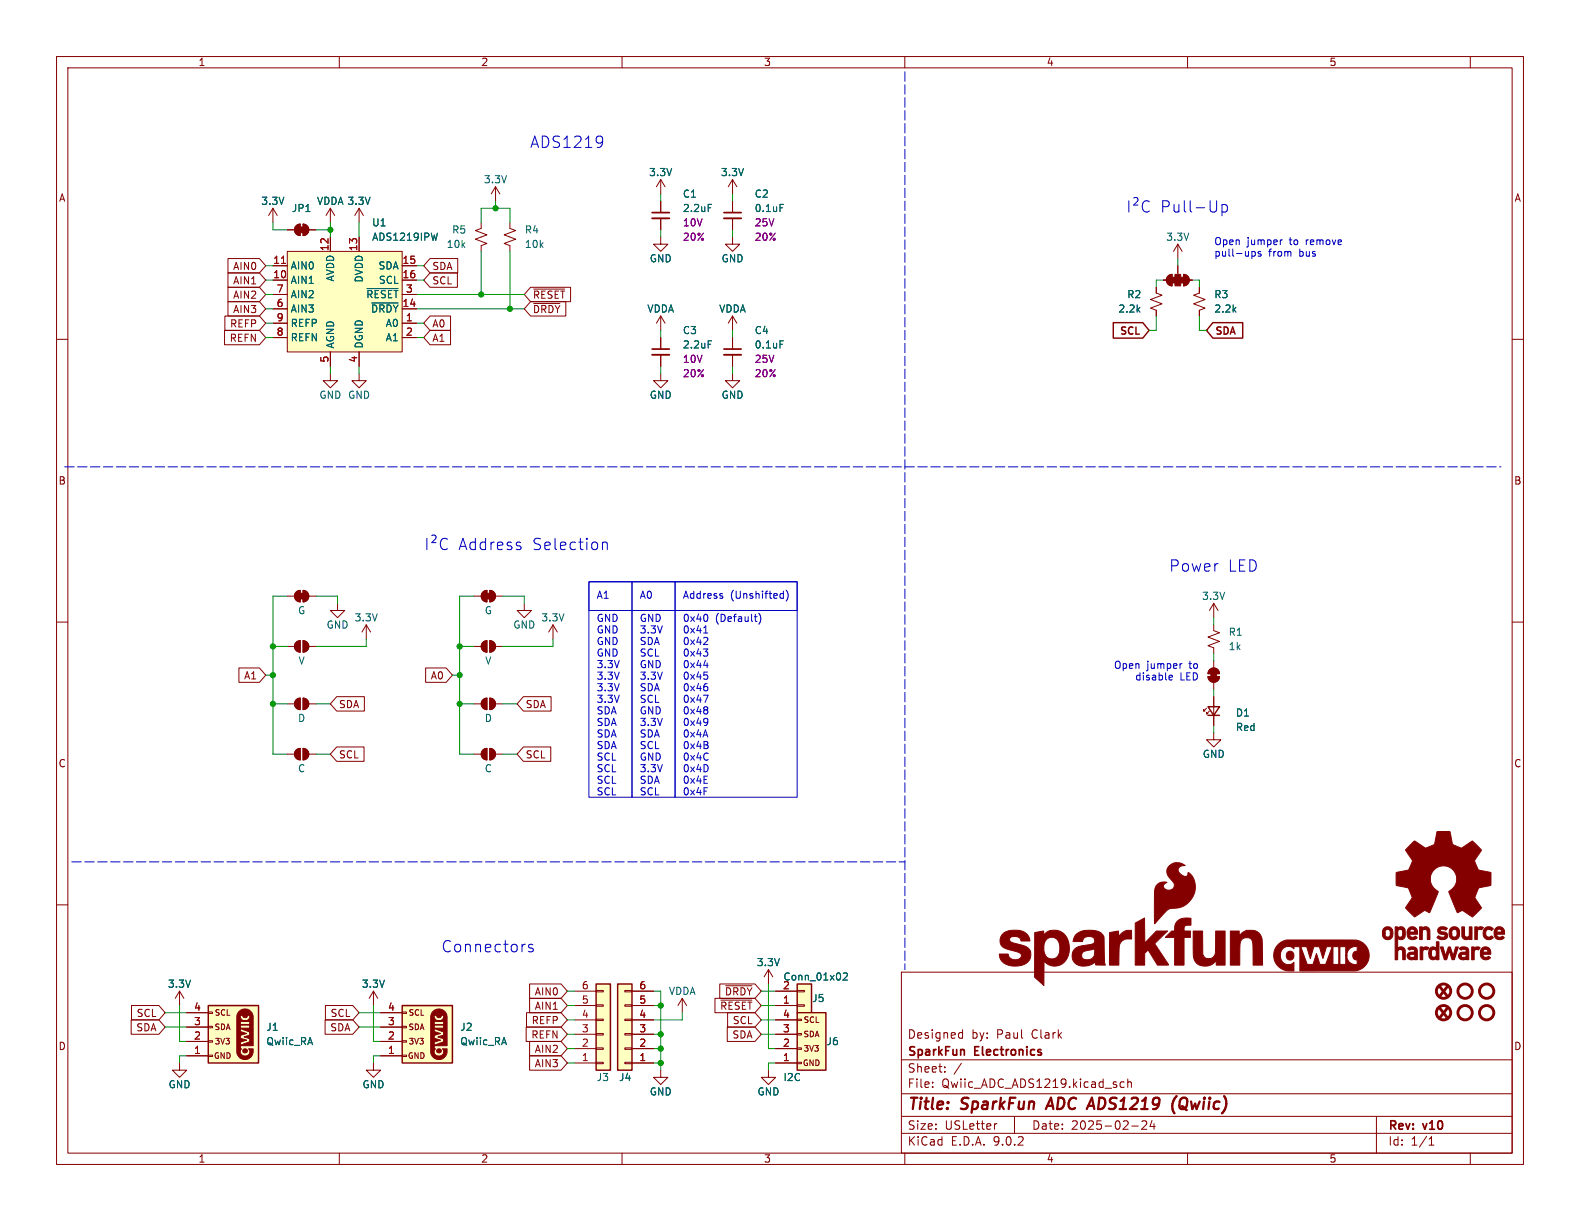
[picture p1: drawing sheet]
<svg xmlns="http://www.w3.org/2000/svg" width="279mm" height="216mm" viewBox="0 0 279 216" stroke-linecap="round" stroke-linejoin="round" font-family="sans-serif">
<defs><g id="words">
<g font-size="3.5" fill="#840000">
<text x="253.8" y="177">x</text>
<text x="253.8" y="180.8">x</text>
</g>
<g font-size="2.8" fill="#0000c2">
<text x="93.7" y="26.4">ADS1219</text>
<text x="205.2" y="37.8">Pull-Up</text>
<text x="81" y="97.5">Address</text>
<text x="94.1" y="97.5">Selection</text>
<text x="206.7" y="101.3">Power</text>
<text x="217.1" y="101.3">LED</text>
<text x="78" y="168.6">Connectors</text>
</g>
<g font-size="2.8" fill="#840000">
<text x="160.4" y="196.8">Title:</text>
<text x="170.1" y="196.8">SparkFun</text>
<text x="186.1" y="196.8">ADC ADS1219</text>
<text x="209.7" y="196.8">(Qwiic)</text>
</g>
<g font-size="2.1" fill="#840000">
<text x="160.4" y="183.9">Designed</text>
<text x="171.8" y="183.9">by:</text>
<text x="176.3" y="183.9">Paul</text>
<text x="182.6" y="183.9">Clark</text>
<text x="160.4" y="189.9">Sheet:</text>
<text x="160.4" y="187.1">SparkFun</text>
<text x="172.4" y="187.1">Electronics</text>
<text x="160.4" y="192.6">File:</text>
<text x="166.5" y="192.6">Qwiic_ADC_ADS1219.kicad_sch</text>
<text x="160.4" y="202.8">KiCad</text>
<text x="160.4" y="200">Size:</text>
<text x="167.1" y="200">USLetter</text>
<text x="168.1" y="202.8">E.D.A.</text>
<text x="175.7" y="202.8">9.0.2</text>
<text x="182.4" y="200">Date:</text>
<text x="189.4" y="200">2025-02-24</text>
<text x="245.4" y="200.2">Rev:</text>
<text x="245.4" y="202.8">Id:</text>
<text x="249.5" y="202.8">1/1</text>
<text x="251.8" y="200.2">v10</text>
</g>
<g font-size="1.8" fill="#840000">
<text x="35" y="11.9">1</text>
<text x="85" y="11.9">2</text>
<text x="135" y="11.9">3</text>
<text x="185" y="11.9">4</text>
<text x="235" y="11.9">5</text>
<text x="10.3" y="35.9">A</text>
<text x="267.7" y="35.9">A</text>
<text x="41.1" y="47.9">AIN0</text>
<text x="76.4" y="47.9">SDA</text>
<text x="41.1" y="50.5">AIN1</text>
<text x="41.1" y="53">AIN2</text>
<text x="76.4" y="50.5">SCL</text>
<text x="94.1" y="53">~{RESET}</text>
<text x="40.6" y="58.1">REFP</text>
<text x="41.1" y="55.6">AIN3</text>
<text x="76.4" y="58.1">A0</text>
<text x="94.1" y="55.6">~{DRDY}</text>
<text x="197.8" y="59.5">SCL</text>
<text x="214.8" y="59.5">SDA</text>
<text x="40.5" y="60.6">REFN</text>
<text x="76.4" y="60.6">A1</text>
<text x="10.3" y="85.9">B</text>
<text x="267.7" y="85.9">B</text>
<text x="43.1" y="120.3">A1</text>
<text x="59.8" y="125.4">SDA</text>
<text x="76.1" y="120.3">A0</text>
<text x="92.9" y="125.4">SDA</text>
<text x="10.3" y="135.9">C</text>
<text x="59.8" y="134.3">SCL</text>
<text x="92.9" y="134.3">SCL</text>
<text x="267.7" y="135.9">C</text>
<text x="94.5" y="176.2">AIN0</text>
<text x="94.5" y="178.8">AIN1</text>
<text x="127.2" y="178.8">~{RESET}</text>
<text x="128.1" y="176.2">~{DRDY}</text>
<text x="10.3" y="185.9">D</text>
<text x="24" y="182.6">SDA</text>
<text x="24.1" y="180">SCL</text>
<text x="58.3" y="182.6">SDA</text>
<text x="58.4" y="180">SCL</text>
<text x="93.9" y="183.8">REFN</text>
<text x="93.9" y="181.3">REFP</text>
<text x="129.4" y="183.8">SDA</text>
<text x="129.5" y="181.3">SCL</text>
<text x="267.7" y="185.9">D</text>
<text x="94.5" y="188.9">AIN3</text>
<text x="94.5" y="186.4">AIN2</text>
<text x="35" y="205.8">1</text>
<text x="85" y="205.8">2</text>
<text x="135" y="205.8">3</text>
<text x="185" y="205.8">4</text>
<text x="235" y="205.8">5</text>
</g>
<g font-size="1.8" fill="#006464">
<text x="85.5" y="32.6">3.3V</text>
<text x="114.7" y="31.3">3.3V</text>
<text x="120.7" y="35.2">C1</text>
<text x="127.4" y="31.3">3.3V</text>
<text x="133.4" y="35.2">C2</text>
<text x="46.1" y="36.4">3.3V</text>
<text x="51.5" y="37.7">JP1</text>
<text x="56" y="36.4">VDDA 3.3V</text>
<text x="65.7" y="40.2">U1</text>
<text x="79.9" y="41.5">R5</text>
<text x="92.7" y="41.5">R4</text>
<text x="120.7" y="37.7">2.2uF</text>
<text x="133.4" y="37.7">0.1uF</text>
<text x="51.3" y="47.9">AIN0</text>
<text x="65.7" y="42.8">ADS1219IPW</text>
<text x="66.8" y="47.9">SDA</text>
<text x="78.9" y="44">10k</text>
<text x="92.7" y="44">10k</text>
<text x="114.8" y="46.6">GND</text>
<text x="127.5" y="46.6">GND</text>
<text x="206.1" y="42.8">3.3V</text>
<text x="51.3" y="50.4">AIN1</text>
<text x="51.3" y="52.9">AIN2</text>
<text x="59.3" y="49.9" transform="rotate(-90 59.3 49.9)">AVDD</text>
<text x="64.4" y="50.1" transform="rotate(-90 64.4 50.1)">DVDD</text>
<text x="64.7" y="52.9">~{RESET}</text>
<text x="66.9" y="50.4">SCL</text>
<text x="199.2" y="52.9">R2</text>
<text x="214.6" y="52.9">R3</text>
<text x="51.3" y="55.5">AIN3</text>
<text x="51.3" y="58">REFP</text>
<text x="65.5" y="55.5">~{DRDY}</text>
<text x="68.1" y="58">A0</text>
<text x="114.4" y="55.5">VDDA</text>
<text x="120.7" y="59.3">C3</text>
<text x="127.1" y="55.5">VDDA</text>
<text x="133.4" y="59.3">C4</text>
<text x="197.7" y="55.5">2.2k</text>
<text x="214.6" y="55.5">2.2k</text>
<text x="51.3" y="60.6">REFN</text>
<text x="59.3" y="61.7" transform="rotate(-90 59.3 61.7)">AGND</text>
<text x="64.4" y="61.7" transform="rotate(-90 64.4 61.7)">DGND</text>
<text x="68.1" y="60.6">A1</text>
<text x="120.7" y="61.8">2.2uF</text>
<text x="133.4" y="61.8">0.1uF</text>
<text x="56.4" y="70.7">GND GND</text>
<text x="114.8" y="70.7">GND</text>
<text x="127.5" y="70.7">GND</text>
<text x="212.5" y="106.3">3.3V</text>
<text x="52.6" y="108.8">G</text>
<text x="57.7" y="111.4">GND</text>
<text x="62.6" y="110.1">3.3V</text>
<text x="85.6" y="108.8">G</text>
<text x="90.7" y="111.4">GND</text>
<text x="95.6" y="110.1">3.3V</text>
<text x="217.2" y="112.6">R1</text>
<text x="52.7" y="117.7">V</text>
<text x="85.7" y="117.7">V</text>
<text x="217.2" y="115.2">1k</text>
<text x="52.6" y="127.9">D</text>
<text x="85.6" y="127.9">D</text>
<text x="218.4" y="126.9">D1</text>
<text x="218.4" y="129.5">Red</text>
<text x="52.6" y="136.8">C</text>
<text x="85.6" y="136.8">C</text>
<text x="212.6" y="134.2">GND</text>
<text x="133.7" y="171">3.3V</text>
<text x="138.4" y="173.6">Conn_01x02</text>
<text x="29.6" y="174.9">3.3V</text>
<text x="63.9" y="174.9">3.3V</text>
<text x="118.2" y="176.1">VDDA</text>
<text x="143.5" y="177.4">J5</text>
<text x="47" y="182.5">J1</text>
<text x="47" y="185">Qwiic_RA</text>
<text x="81.3" y="182.5">J2</text>
<text x="81.3" y="185">Qwiic_RA</text>
<text x="146.1" y="185">J6</text>
<text x="105.4" y="191.4">J3</text>
<text x="109.4" y="191.4">J4</text>
<text x="138.4" y="191.4">I2C</text>
<text x="29.7" y="192.6">GND</text>
<text x="64" y="192.6">GND</text>
<text x="114.8" y="193.9">GND</text>
<text x="133.9" y="193.9">GND</text>
</g>
<g font-size="1.8" fill="#840084">
<text x="120.7" y="40.2">10V</text>
<text x="133.4" y="40.2">25V</text>
<text x="120.7" y="42.8">20%</text>
<text x="133.4" y="42.8">20%</text>
<text x="120.7" y="64.4">10V</text>
<text x="133.4" y="64.4">25V</text>
<text x="120.7" y="66.9">20%</text>
<text x="133.4" y="66.9">20%</text>
</g>
<g font-size="1.8" fill="#a90000">
<text x="48.2" y="46.7">11</text>
<text x="58.2" y="44.5" transform="rotate(-90 58.2 44.5)">12</text>
<text x="63.2" y="44.5" transform="rotate(-90 63.2 44.5)">13</text>
<text x="71.1" y="46.7">15</text>
<text x="48.2" y="49.3">10</text>
<text x="48.8" y="51.8">7</text>
<text x="71.1" y="49.3">16</text>
<text x="71.7" y="51.8">3</text>
<text x="48.8" y="54.4">6</text>
<text x="48.8" y="56.9">9</text>
<text x="48.8" y="59.4">8</text>
<text x="71.1" y="54.4">14</text>
<text x="71.7" y="56.9">1</text>
<text x="71.7" y="59.4">2</text>
<text x="58.2" y="64.2" transform="rotate(-90 58.2 64.2)">5</text>
<text x="63.2" y="64.2" transform="rotate(-90 63.2 64.2)">4</text>
<text x="34.2" y="178.8">4</text>
<text x="68.5" y="178.8">4</text>
<text x="102.8" y="177.5">5</text>
<text x="102.8" y="175">6</text>
<text x="113" y="177.5">5</text>
<text x="113" y="175">6</text>
<text x="138.4" y="177.5">1</text>
<text x="138.4" y="175">2</text>
<text x="34.2" y="181.4">3</text>
<text x="34.2" y="183.9">2</text>
<text x="68.5" y="181.4">3</text>
<text x="68.5" y="183.9">2</text>
<text x="102.8" y="185.2">2</text>
<text x="102.8" y="182.6">3</text>
<text x="102.8" y="180.1">4</text>
<text x="113" y="185.2">2</text>
<text x="113" y="182.6">3</text>
<text x="113" y="180.1">4</text>
<text x="138.4" y="180.1">4</text>
<text x="138.4" y="182.6">3</text>
<text x="138.4" y="185.2">2</text>
<text x="34.2" y="186.4">1</text>
<text x="68.5" y="186.4">1</text>
<text x="102.8" y="187.7">1</text>
<text x="113" y="187.7">1</text>
<text x="138.4" y="187.7">1</text>
</g>
<g font-size="1.8" fill="#0000c2">
<text x="214.6" y="43.4">Open</text>
<text x="214.6" y="45.5">pull-ups</text>
<text x="220.5" y="43.4">jumper</text>
<text x="224.3" y="45.5">from</text>
<text x="228.2" y="43.4">to</text>
<text x="229.9" y="45.5">bus</text>
<text x="231.2" y="43.4">remove</text>
<text x="105.4" y="106">A1</text>
<text x="113" y="106">A0</text>
<text x="120.6" y="106">Address</text>
<text x="129.1" y="106">(Unshifted)</text>
<text x="105.4" y="110.1">GND</text>
<text x="105.4" y="112.1">GND</text>
<text x="113" y="110.1">GND</text>
<text x="113" y="112.1">3.3V</text>
<text x="120.6" y="110.1">0x40</text>
<text x="120.6" y="112.1">0x41</text>
<text x="126.5" y="110.1">(Default)</text>
<text x="105.4" y="114.1">GND</text>
<text x="105.4" y="116.2">GND</text>
<text x="105.4" y="118.2">3.3V</text>
<text x="113" y="114.1">SDA</text>
<text x="113" y="116.2">SCL</text>
<text x="113" y="118.2">GND</text>
<text x="120.6" y="114.1">0x42</text>
<text x="120.6" y="116.2">0x43</text>
<text x="120.6" y="118.2">0x44</text>
<text x="196.9" y="118.4">Open</text>
<text x="202.8" y="118.4">jumper</text>
<text x="210.4" y="118.4">to</text>
<text x="105.4" y="120.3">3.3V</text>
<text x="105.4" y="122.3">3.3V</text>
<text x="105.4" y="124.4">3.3V</text>
<text x="113" y="120.3">3.3V</text>
<text x="113" y="122.3">SDA</text>
<text x="113" y="124.4">SCL</text>
<text x="120.6" y="120.3">0x45</text>
<text x="120.6" y="122.3">0x46</text>
<text x="120.6" y="124.4">0x47</text>
<text x="200.6" y="120.4">disable</text>
<text x="208.6" y="120.4">LED</text>
<text x="105.4" y="126.4">SDA</text>
<text x="105.4" y="128.5">SDA</text>
<text x="105.4" y="130.5">SDA</text>
<text x="113" y="126.4">GND</text>
<text x="113" y="128.5">3.3V</text>
<text x="113" y="130.5">SDA</text>
<text x="120.6" y="126.4">0x48</text>
<text x="120.6" y="128.5">0x49</text>
<text x="120.6" y="130.5">0x4A</text>
<text x="105.4" y="132.5">SDA</text>
<text x="105.4" y="134.6">SCL</text>
<text x="105.4" y="136.6">SCL</text>
<text x="113" y="132.5">SCL</text>
<text x="113" y="134.6">GND</text>
<text x="113" y="136.6">3.3V</text>
<text x="120.6" y="132.5">0x4B</text>
<text x="120.6" y="134.6">0x4C</text>
<text x="120.6" y="136.6">0x4D</text>
<text x="105.4" y="138.7">SCL</text>
<text x="105.4" y="140.7">SCL</text>
<text x="113" y="138.7">SDA</text>
<text x="113" y="140.7">SCL</text>
<text x="120.6" y="138.7">0x4E</text>
<text x="120.6" y="140.7">0x4F</text>
</g>
<g font-size="1.4" fill="#840000">
<text x="37.9" y="179.8">SCL</text>
<text x="72.2" y="179.8">SCL</text>
<text x="37.8" y="182.3">SDA</text>
<text x="37.9" y="184.9">3V3</text>
<text x="72.1" y="182.3">SDA</text>
<text x="72.2" y="184.9">3V3</text>
<text x="142" y="183.6">SDA</text>
<text x="142" y="181.1">SCL</text>
<text x="37.7" y="187.4">GND</text>
<text x="72" y="187.4">GND</text>
<text x="141.9" y="188.7">GND</text>
<text x="142" y="186.1">3V3</text>
</g>
</g></defs>
<g fill="none" stroke="#840000" stroke-width=".18">
<path d="M10 10h259.4v195.9h-259.4zM12 12h255.4v191.9h-255.4zM60 10v2M110 10v2M160 10v2M210 10v2M260 10v2M10 60h2M267.4 60h2M10 110h2M267.4 110h2M10 160h2"/>
<path d="M31.7 175.3l-.7 1.2M31.7 175.3l.8 1.2M31.7 175.3v2.5M159.4 171.9h108v32h-108zM267.4 160h2M116.8 189.2v1.3h-1.2l1.2 1.3 1.3-1.3h-1.3M159.4 197.4h108M159.4 193.4h108M159.4 187.4h108M164.9 192.1v.2M164.9 191.4v.1M167.1 189.4v.2"/>
<path d="M167.1 188.7v.1M169.8 182.6l.4 .1M170 188l-1.3 1.9M170.2 182.1v1.5M170.2 183.5l-.4 .1M176.3 198.7l-.3 .1M179.4 197.4v3M198.8 191.4l-.4-.1-.3 .3v.4l.1 .2h.6M199.4 191.4l.2-.1 .4 .1 .1 .9M199.4 190.8v1.5M200.1 199.1h1.2M201.9 198.3l.6-.1 .2 .1 .1 .3-.9 1.1h.9"/>
<path d="M203.7 198.1l-.3 1.1h.9M204.1 198.7v1M243.4 197.4v6.5M60 203.9v2M110 203.9v2M159.4 200.4h108M160 203.9v2M210 203.9v2M252.7 202.5h.9M252.7 201.4l.4-.4v1.5M260 203.9v2"/>
</g>
<path d="M185.9 194.1l-1 2M207.3 196l.4 .9M208.1 193.8l-.5 .6-.3 .8M208.9 195.6h.2M209 194.2a1.48 1.48 0 0 0-.2 1.8l.1 .1" fill="none" stroke="#840000" stroke-width=".4"/>
<path d="M105.4 174h2.5v15.2h-2.5z" fill="#ffffc2"/>
<path d="M105.4 174h2.5v15.2h-2.5z" fill="none" stroke="#840000" stroke-width=".25"/>
<path d="M101.6 177.8h3.8M101.6 175.3h3.8M105.4 177.7h1.3v.2h-1.3zM105.4 175.1h1.3v.3h-1.3zM101.6 188h3.8M101.6 185.4h3.8M101.6 182.9h3.8M101.6 180.3h3.8M105.4 187.8h1.3v.3h-1.3zM105.4 185.3h1.3v.2h-1.3zM105.4 182.8h1.3v.2h-1.3zM105.4 180.2h1.3v.3h-1.3z" fill="none" stroke="#840000" stroke-width=".18"/>
<path d="M109.2 174h2.6v15.2h-2.6z" fill="#ffffc2"/>
<path d="M109.2 174h2.6v15.2h-2.6z" fill="none" stroke="#840000" stroke-width=".25"/>
<g fill="none" stroke="#840000" stroke-width=".18">
<path d="M85.1 39.4v1l-1 .4 2 .7-2 .8 2 .8-1 .3v1.1M87.6 33l-.7 1.3M87.6 33l.8 1.3M87.6 33v2.6M90.2 39.4v1l1 .4-2 .7 2 .8-2 .8 1 .3v1.1M116.8 35.6v2M116.8 38.6v2M116.8 59.7v2M129.5 59.7v2M204.5 50.8v1l1 .4-2 .8 2 .7-2 .8 1 .4v1M205.7 49.5h1.3M206.5 48.8l.8-.3v2a1.02 1.02 0 0 1-1-.6 1.02 1.02 0 0 1 .2-1.1z"/>
<path d="M208.3 47v1.5M209.3 48.5a1.02 1.02 0 0 1 1 1 1.02 1.02 0 0 1-1 1zM209.5 49.5h1.3M212.1 50.8v1l-1 .4 2 .8-2 .7 2 .8-1 .4v1M63.5 66v1.3h1.3l-1.3 1.3-1.3-1.3h1.3M116.8 66v1.3h1.3l-1.3 1.3-1.2-1.3h1.2M116.8 62.7v2.1M129.5 66v1.3h1.3l-1.3 1.3-1.2-1.3h1.2M129.5 62.7v2.1M213.6 119.6h2a1.02 1.02 0 0 1-1 1 1.02 1.02 0 0 1-1-1zM213.9 118.4a1.02 1.02 0 0 1 1.1-.2 1.02 1.02 0 0 1 .6 .9h-2zM214.6 110.5v1l1 .4-2 .7 2 .8-2 .8 1 .4v1"/>
<path d="M214.6 106.7l-.7 1.3M214.6 106.7l.8 1.3M214.6 106.7v2.5M214.6 116.8v1.3M214.6 120.7v1.2M110.5 177.7h1.3v.2h-1.3zM110.5 175.1h1.3v.3h-1.3zM111.8 177.8h3.8M111.8 175.3h3.8M66 188v1.2h1.3l-1.3 1.3-1.2-1.3h1.2M110.5 187.8h1.3v.3h-1.3zM110.5 185.3h1.3v.2h-1.3z"/>
<path d="M110.5 182.8h1.3v.2h-1.3zM110.5 180.2h1.3v.3h-1.3zM111.8 188h3.8M111.8 185.4h3.8M111.8 182.9h3.8M111.8 180.3h3.8"/>
</g>
<path d="M115.3 37.6h3.1M115.3 61.7h3.1M128 61.7h3.1" fill="none" stroke="#840000" stroke-width=".3"/>
<path d="M115.3 38.6h3.1M115.3 62.7h3.1M128 62.7h3.1" fill="none" stroke="#840000" stroke-width=".33"/>
<path d="M125.2 36.1h.6M125.2 60.3h.6M137.9 60.3h.6" fill="none" stroke="#006464" stroke-width=".18"/>
<g fill="#840000" stroke="#840000" stroke-width=".18">
<path d="M208.8 49h.5v1h-.5z"/>
<path d="M209.3 48.5a1.02 1.02 0 0 1 1 1 1.02 1.02 0 0 1-1 1z"/>
<path d="M207.8 48.5h1v2h-1z"/>
<path d="M207.3 49h.5v1h-.5z"/>
<path d="M206.5 48.8l.8-.3v2a1.02 1.02 0 0 1-1-.6 1.02 1.02 0 0 1 .2-1.1z"/>
<path d="M177.2 165.3a3.7 3.7 0 0 1 4.4-.2l.4 .7 .1 .6h-1.5a1.16 1.16 0 0 0-1.7-.7 .55 .55 0 0 0-.4 .6 .55 .55 0 0 0 .6 .4l1 .3a2.36 2.36 0 0 1 2.2 1.4 2.05 2.05 0 0 1-2.2 2.4 3.3 3.3 0 0 1-3.1-1.1l-.3-1h1.6a1.25 1.25 0 0 0 1 1 1.25 1.25 0 0 0 1.3-.7 .74 .74 0 0 0-.8-.7l-.4-.1a3.1 3.1 0 0 1-2.4-1.2l-.1-.9z"/>
<path d="M183 164.9l1.5-.3 .1 .8a2.5 2.5 0 0 1 2.5-.8 2.5 2.5 0 0 1 1.9 2 3.1 3.1 0 0 1-2.3 4.2 2.38 2.38 0 0 1-2.1-.9v4.4l-1.6-1.5v-5.1h1.6a1.53 1.53 0 0 0 1.9 1.8 2.11 2.11 0 0 0 .8-2.7 1.39 1.39 0 0 0-1.6-1 1.39 1.39 0 0 0-1.1 1.6v.3h-1.6z"/>
<path d="M190.4 165.1a4.1 4.1 0 0 1 4.4-.1l.4 .7 .1 4.1 .2 .9-1.7-.1-.1-.5a2.79 2.79 0 0 1-3.8-.1l-.3-.5v-.6h1.7a.98 .98 0 0 0 1.4 .8 1.57 1.57 0 0 0 .8-1.9l-.6 .2a1.89 1.89 0 0 0-1.6 .6v.3h-1.7a1.78 1.78 0 0 1 1.9-1.7l.6-.1a1.43 1.43 0 0 0 1.5-.6 .79 .79 0 0 0-1-.9 .96 .96 0 0 0-1.2 .9h-1.6l.2-.8z"/>
<path d="M196.2 164.9l1.5-.3 .1 1.1a2.13 2.13 0 0 1 2.3-1.2v1.5h-.5a1.6 1.6 0 0 0-1.7 2l-.1 2.7h-1.6z"/>
<path d="M200.8 163.2l1.6-.9v4.4l2.1-2.1h2l-2.3 2.3 2.4 3.7-1.9 .1-1.7-2.7-.6 .6v2.1h-1.6z"/>
<path d="M206.8 153.1a2.13 2.13 0 0 1 2.8-.1 .91 .91 0 0 0-1.2 1 1.28 1.28 0 0 0 1.6 .8l.1-.4a.78 .78 0 0 1 .7 .5 3.9 3.9 0 0 1-.1 4.1 3.9 3.9 0 0 1-3.7 1.6 8.1 8.1 0 0 0-2.5 2.4l-.3 .3-.1-4.2a4.1 4.1 0 0 1 .5-2.7 1.84 1.84 0 0 1 1.8-.4 .68 .68 0 0 0-.7 .8 .68 .68 0 0 0 .8 .6 .93 .93 0 0 0 1.1-.5 .93 .93 0 0 0-.3-1.2 1.79 1.79 0 0 1-.5-2.6z"/>
<path d="M208.1 163a2.63 2.63 0 0 1 2.5-.6v1.2h-.4a.61 .61 0 0 0-.6 .1 .61 .61 0 0 0-.2 .6v.3h1.1v1.2h-1.1v4.9h-1.7v-4.9h-1.6l1.1-1.2h.5l.1-1.1z"/>
<path d="M211 164.6h1.7v4.1a1.18 1.18 0 0 0 1.5 .8 1.18 1.18 0 0 0 .7-1.5l.1-3.4h1.6v6.1h-1.5v-.9a2.34 2.34 0 0 1-3.8 .2l-.3-1z"/>
<path d="M217.6 164.6h1.5v.9a2.42 2.42 0 0 1 2.7-1 2.32 2.32 0 0 1 1.4 2.7l.1 3.5h-1.7v-3.2a1.42 1.42 0 0 0-.7-1.7 1.22 1.22 0 0 0-1.6 1.4l-.1 3.5h-1.6z"/>
<path d="M214.1 118.9h1v1h-1z"/>
<path d="M213.6 119.6h2a1.02 1.02 0 0 1-1 1 1.02 1.02 0 0 1-1-1z"/>
<path d="M213.9 118.4a1.02 1.02 0 0 1 1.1-.2 1.02 1.02 0 0 1 .6 .9h-2z"/>
</g>
<path d="M71.1 177.8h8.9v10.2h-8.9z" fill="#ffffc2"/>
<g fill="#840000" stroke="#840000" stroke-width=".18">
<path d="M76.6 178.8a1.46 1.46 0 0 1 2.5 .9v5.2h-2.3l1.7-.7v-.5l-1.1-.4 1.1-.3v-2.4h-.9v-.1a.8 .8 0 0 0 .9-1h-.5a.4 .4 0 0 1-.4 .5 .4 .4 0 0 1-.4-.5h-.4a.82 .82 0 0 0 .8 1v.1h-.8v.6h1.7v.1h-1.7v.5h1.7v.7l-1.7-.6v.5l1.1 .3-1.1 .4v.5l1.1 .3-1.1 .4v1.2h.2a.79 .79 0 0 0 .1 1 .79 .79 0 0 0 1.1 0 .79 .79 0 0 0 0-1h.9a1.49 1.49 0 0 1-1.1 1.8 1.49 1.49 0 0 1-1.8-1.2v-6.5z"/>
<circle cx="77.7" cy="185.8" r=".4"/>
</g>
<path d="M71.1 177.8h8.9v10.2h-8.9z" fill="none" stroke="#840000" stroke-width=".25"/>
<path d="M214.6 129.5v1.3h1.3l-1.3 1.3-1.2-1.3h1.2M67.3 179.1h3.8M71.1 178.9h.8v.3h-.8zM67.3 181.6h3.8M67.3 184.2h3.8M67.3 186.7h3.8M71.1 181.5h.8v.2h-.8zM71.1 184h.8v.3h-.8zM71.1 186.6h.8v.2h-.8z" fill="none" stroke="#840000" stroke-width=".18"/>
<path d="M141 174h2.5v5.1h-2.5z" fill="#ffffc2"/>
<path d="M213.6 125h2l-1 1.5zM213.6 126.5h2M141 174h2.5v5.1h-2.5z" fill="none" stroke="#840000" stroke-width=".25"/>
<g fill="none" stroke="#840000" stroke-width=".18">
<path d="M116.8 31.8l-.7 1.2M116.8 31.8l.8 1.2M116.8 31.8v2.5M129.5 31.8l-.7 1.2M129.5 31.8l.8 1.2M129.5 31.8v2.5M129.5 35.6v2M129.5 38.6v2M83.8 133.4h1.3M85.4 132.6l.7-.3v2.1a1.02 1.02 0 0 1-.9-.7 1.02 1.02 0 0 1 .2-1.1zM86.6 132.3a1.02 1.02 0 0 1 1 1.1 1.02 1.02 0 0 1-1 1zM87.6 133.4h1.3"/>
<path d="M213.4 125.2l-.5 .5v-.2v.2h.2M213.9 125.7l-.5 .5v-.2v.2h.2M214.6 123.2v5.1M66 175.3l-.7 1.2M66 175.3l.8 1.2M66 175.3v2.5M135.9 171.5l-.8 1.2M135.9 171.5l.8 1.2M135.9 171.5v2.5M137.2 177.8h3.8M137.2 175.3h3.8M141 177.7h1.2v.2h-1.2z"/>
<path d="M141 175.1h1.2v.3h-1.2zM31.7 188v1.2h1.3l-1.3 1.3-1.2-1.3h1.2"/>
</g>
<path d="M137.9 36.1h.6M149.1 172.2l.5-.2 .2 .4-.7 .9h.7" fill="none" stroke="#006464" stroke-width=".18"/>
<path d="M128 37.6h3.1" fill="none" stroke="#840000" stroke-width=".3"/>
<path d="M128 38.6h3.1" fill="none" stroke="#840000" stroke-width=".33"/>
<g fill="#840000" stroke="#840000" stroke-width=".18">
<path d="M85.4 132.6l.7-.3v2.1a1.02 1.02 0 0 1-.9-.7 1.02 1.02 0 0 1 .2-1.1z"/>
<path d="M86.6 132.3a1.02 1.02 0 0 1 1 1.1 1.02 1.02 0 0 1-1 1z"/>
<path d="M244.7 164.1a.97 .97 0 0 1 1.2-.1 .97 .97 0 0 1 .4 1.2 .94 .94 0 0 1-1 1 .94 .94 0 0 1-.8-1.2h.4a.5 .5 0 0 0 .5 .7 .5 .5 0 0 0 .5-.7 .49 .49 0 0 0-.5-.7 .49 .49 0 0 0-.5 .7h-.4v-.5z"/>
<path d="M246.7 163.9h.5v.2a.81 .81 0 0 1 .9-.1 .81 .81 0 0 1 .4 .9v.2a.82 .82 0 0 1-.3 .9 .82 .82 0 0 1-1-.1v1.8a.81 .81 0 0 1 1-.2 .81 .81 0 0 1 .3 1v1.2h-.4l-.1-1.2a.47 .47 0 0 0-.4-.6 .47 .47 0 0 0-.4 .6v1.2h-.5v-4.7h.5a.47 .47 0 0 0 .3 .7 .47 .47 0 0 0 .5-.6 .49 .49 0 0 0-.1-.7 .49 .49 0 0 0-.7 .2v.4h-.5z"/>
<path d="M249 167.7a.99 .99 0 0 1 1.2-.2 .99 .99 0 0 1 .4 1.2v1h-.4v-.2l-.3 .2a.78 .78 0 0 1-1.1-.7h.5a.47 .47 0 0 0 .5 .3 .47 .47 0 0 0 .4-.6 .76 .76 0 0 0-.9 .3h-.5a.77 .77 0 0 1 1-.6l.4-.1a.48 .48 0 0 0-.3-.5 .48 .48 0 0 0-.6 .2z"/>
<path d="M249.1 164.2a.92 .92 0 0 1 1-.3 .92 .92 0 0 1 .6 1v.3h-1.4a.65 .65 0 0 0 .4 .5 .65 .65 0 0 0 .7-.1l.2 .2a1.05 1.05 0 0 1-1.3 .3 1.05 1.05 0 0 1-.5-1.3h1.4a.47 .47 0 0 0-.5-.5 .47 .47 0 0 0-.4 .5h-.5z"/>
<path d="M251 163.9h.5v.2a.84 .84 0 0 1 1-.1 .84 .84 0 0 1 .4 1v1.1h-.5v-1.1a.48 .48 0 0 0-.4-.7 .48 .48 0 0 0-.5 .7v1.1h-.5z"/>
<path d="M251.1 167.4h.5v.3a.78 .78 0 0 1 1.1-.1l-.4 .4a.53 .53 0 0 0-.6 .1 .53 .53 0 0 0-.1 .6v1h-.5z"/>
<path d="M254 166.5h.5v3.2h-.5v-.2a.84 .84 0 0 1-1 .1 .84 .84 0 0 1-.3-1h.4a.48 .48 0 0 0 .5 .7 .48 .48 0 0 0 .4-.7 .48 .48 0 0 0-.4-.7 .48 .48 0 0 0-.5 .7h-.4a.83 .83 0 0 1 .3-1 .83 .83 0 0 1 1 .1z"/>
<path d="M254.4 164.1l.3-.2h.6l.7 .3-.3 .3-.2-.1a.52 .52 0 0 0-.8 .2l.1 .1a1.01 1.01 0 0 1 1.2 .7 1.05 1.05 0 0 1-1.8 .5l-.1-.1 .3-.3a.7 .7 0 0 0 1.1-.1l-.3-.2a.73 .73 0 0 1-.8-.3 .73 .73 0 0 1 0-.8z"/>
<path d="M254.7 167.5l.5-.1 .4 1.6 .4-1.1a.37 .37 0 0 1 .1-.4 .37 .37 0 0 1 .4-.1l.5 1.5 .4-1.4h.5l-.7 2.2h-.4l-.5-1.5-.3 1a.39 .39 0 0 1-.2 .5 .39 .39 0 0 1-.4 0z"/>
<path d="M256.6 164.1a.98 .98 0 0 1 1.2 0 .98 .98 0 0 1 .3 1.1 .92 .92 0 0 1-.9 1 .92 .92 0 0 1-.9-1.1h.4a.49 .49 0 0 0 .6 .6 .49 .49 0 0 0 .4-.7 .49 .49 0 0 0-.5-.7 .49 .49 0 0 0-.5 .6v.2h-.4v-.7z"/>
<path d="M258.1 167.7a.97 .97 0 0 1 1.2-.2 .97 .97 0 0 1 .4 1.2v1h-.4v-.2a.81 .81 0 0 1-1.4-.5h.5a.48 .48 0 0 0 .5 .3 .48 .48 0 0 0 .4-.6l-.7 .1-.2 .2h-.5a.77 .77 0 0 1 1-.6l.4-.1a.48 .48 0 0 0-.3-.5 .48 .48 0 0 0-.6 .2z"/>
<path d="M258.5 163.9h.5v1a.52 .52 0 0 0 .1 .6 .52 .52 0 0 0 .7 0v-1.6h.5v2.2h-.5v-.2l-.3 .2a.79 .79 0 0 1-1-.5z"/>
<path d="M249.7 149.1l.5-.4 1.5 1a.58 .58 0 0 0 .9 .1l.7-.3a.61 .61 0 0 0 .5-.8l.3-1.6 2.2-.1 .1 .1 .4 1.7a.58 .58 0 0 0 .6 .7l.7 .3a.58 .58 0 0 0 .9-.2l1.4-.9 1.6 1.6-1.2 2 .6 1.5 2.3 .5v1.8a.36 .36 0 0 1-.1 .5 .36 .36 0 0 1-.4 .1l-1.7 .3-.5 1.3a.61 .61 0 0 0 .1 .9l.9 1.3-1.6 1.6-1.6-1a.52 .52 0 0 0-.8 .2l-.2 .1a.34 .34 0 0 1-.3-.5l-1.3-3.2a2.36 2.36 0 0 0 1.3-3.1 2.36 2.36 0 0 0-3-1.3 2.36 2.36 0 0 0-1.4 2.9l.3 .7 .6 .5a.38 .38 0 0 1 .3 .3 .38 .38 0 0 1-.1 .4l-1.4 3.3-.9-.4-1.7 1.1-1.5-1.4a.3 .3 0 0 1-.2-.3 .3 .3 0 0 1 .3-.2l.9-1.5-.5-1.2a.6 .6 0 0 0-.7-.6l-1.6-.3v-2.3l2.1-.5 .6-1.1a.48 .48 0 0 0 0-.8l-1.1-1.6z"/>
<path d="M260.2 167.4h.5v.3a.69 .69 0 0 1 1-.1v.1a.66 .66 0 0 1-.8 .2l-.2 .4v1.4h-.5z"/>
<path d="M260.8 163.9h.4v.2l.5-.2h.4l.2 .1-.1 .2a.27 .27 0 0 1-.5 .1l-.4 .3-.1 1.5h-.4z"/>
<path d="M262.1 167.6a.98 .98 0 0 1 1.2 0 .98 .98 0 0 1 .3 1.1h-1.4a.58 .58 0 0 0 .4 .6 .58 .58 0 0 0 .7-.2l.3 .3a1.05 1.05 0 0 1-1.3 .2 1.05 1.05 0 0 1-.5-1.2h1.4a.47 .47 0 0 0-.5-.5 .47 .47 0 0 0-.5 .5h-.4z"/>
<path d="M262.6 164.1a1.05 1.05 0 0 1 1.5 .2l-.3 .3a.63 .63 0 0 0-.9-.1 .63 .63 0 0 0-.1 .8 .57 .57 0 0 0 1 .2l.2 .2a1.04 1.04 0 0 1-1.3 .3 1.04 1.04 0 0 1-.4-1.4z"/>
<path d="M264.6 164.1a.99 .99 0 0 1 1.1 0 .99 .99 0 0 1 .4 1.1h-1.4a.64 .64 0 0 0 1 .4h.1a.27 .27 0 0 1 .1 .3 .27 .27 0 0 1-.3 .2 1.03 1.03 0 0 1-1.1-.2 1.03 1.03 0 0 1-.3-1.1h1.4a.47 .47 0 0 0-.5-.5 .47 .47 0 0 0-.4 .5h-.5z"/>
<path d="M226.1 167l.5-.4 1-.4h11.9a2.74 2.74 0 0 1 2.6 2.7 2.74 2.74 0 0 1-2.4 2.8h-9.8v-4.3h.1l1.2 3.1h1l.6-1.9 .6 1.9h4.6v-1.5h.2a1.51 1.51 0 0 0 1.8 1.6v-.9a.76 .76 0 0 1-.8-.7 .76 .76 0 0 1 .8-.8v-.8a1.54 1.54 0 0 0-1.8 1.6h-.2v-1.6h-1.1v3.1h-.2v-3.1h-1v3.1h-1.3l1.2-3.1h-1l-.7 2.1-.6-2.1h-1l-.6 2.1-.5-1.7a.36 .36 0 0 0-.2-.4 .36 .36 0 0 0-.4 0h-1.8v.4a1.44 1.44 0 0 0-1.8-.2 1.44 1.44 0 0 0-.6 1.7 1.38 1.38 0 0 0 1 1.2 1.38 1.38 0 0 0 1.4-.4v1.6a2.87 2.87 0 0 1-2.9-1 2.87 2.87 0 0 1-.4-3z"/>
<circle cx="228.1" cy="169" r=".75"/>
</g>
<circle cx="259.1" cy="179.1" r="1.27" fill="none" stroke="#840000" stroke-width=".51"/>
<path d="M36.8 177.8h8.9v10.2h-8.9z" fill="#ffffc2"/>
<g fill="#840000" stroke="#840000" stroke-width=".18">
<path d="M42.3 178.8a1.46 1.46 0 0 1 2.5 .9v5.2h-2.3l1.7-.7v-.5l-1.1-.4 1.1-.3v-2.4h-.9v-.1a.8 .8 0 0 0 .9-1h-.5a.4 .4 0 0 1-.4 .5 .4 .4 0 0 1-.4-.5h-.4a.82 .82 0 0 0 .8 1v.1h-.8v.6h1.7v.1h-1.7v.5h1.7v.7l-1.7-.6v.5l1.1 .3-1.1 .4v.5l1.1 .3-1.1 .4v1.2h.2a.79 .79 0 0 0 .1 1 .79 .79 0 0 0 1.1 0 .79 .79 0 0 0 .1-1h.8a1.49 1.49 0 0 1-1.1 1.8 1.49 1.49 0 0 1-1.8-1.2v-6.5z"/>
<circle cx="43.4" cy="185.8" r=".4"/>
</g>
<path d="M36.8 177.8h8.9v10.2h-8.9z" fill="none" stroke="#840000" stroke-width=".25"/>
<g fill="none" stroke="#840000" stroke-width=".18">
<path d="M58.4 66v1.3h1.3l-1.3 1.3-1.3-1.3h1.3M33 179.1h3.8M36.8 178.9h.8v.3h-.8zM120.6 176.5l.8 1.3M120.6 176.5l-.7 1.3M120.6 176.5v2.6M33 181.6h3.8M33 184.2h3.8M33 186.7h3.8M36.8 181.5h.8v.2h-.8zM36.8 184h.8v.3h-.8zM36.8 186.6h.8v.2h-.8z"/>
<path d="M135.9 189.2v1.3h1.3l-1.3 1.3-1.3-1.3h1.3"/>
</g>
<g fill="none" stroke="#840000" stroke-width=".51">
<circle cx="259.1" cy="175.3" r="1.27"/>
<circle cx="262.9" cy="175.3" r="1.27"/>
<circle cx="262.9" cy="179.1" r="1.27"/>
</g>
<path d="M50.8 44.5h20.3v17.7h-20.3z" fill="#ffffc2"/>
<g fill="none" stroke="#840000" stroke-width=".18">
<path d="M48.3 47h2.5M48.3 49.5h2.5M48.3 52.1h2.5M48.3 54.6h2.5M48.3 57.2h2.5M48.3 59.7h2.5M50.8 44.5h20.3v17.7h-20.3zM58.4 41.9v2.6M63.5 41.9v2.6M71.1 47h2.6M71.1 49.5h2.6M71.1 52.1h2.6"/>
<path d="M71.1 54.6h2.6M71.1 57.2h2.6M71.1 59.7h2.6M58.4 62.2v2.6M63.5 62.2v2.6"/>
</g>
<path d="M49.8 46.6h.7" fill="none" stroke="#a90000" stroke-width=".18"/>
<path d="M64.9 51h5.5M65.7 53.6h4.7M77.4 41.2l-.3 1.3" fill="none" stroke="#006464" stroke-width=".18"/>
<path d="M141 179.1h5v10.1h-5z" fill="#ffffc2"/>
<path d="M196.9 57.1h5.2l1.1 1.3-1.1 1.4h-5.2zM214.5 57.1h5.3v2.7h-5.3l-1.1-1.4zM141 179.1h5v10.1h-5z" fill="none" stroke="#840000" stroke-width=".25"/>
<g fill="none" stroke="#840000" stroke-width=".18">
<path d="M48.3 36.8l-.8 1.3M48.3 36.8l.7 1.3M48.3 36.8v2.6M52.4 39.9l.7-.3v2.1a1.02 1.02 0 0 1-.9-.7 1.02 1.02 0 0 1 .2-1.1zM53.6 39.6a1.02 1.02 0 0 1 1 1 1.02 1.02 0 0 1-1 1.1zM58.4 36.8l-.7 1.3M58.4 36.8l.8 1.3M58.4 36.8v2.6M63.5 36.8l-.8 1.3M63.5 36.8l.8 1.3M63.5 36.8v2.6M116.8 35.6v2"/>
<path d="M116.8 38.6v2M129.5 35.6v2M129.5 38.6v2M39.7 58.4h6.2l1.1 1.3-1.1 1.3h-6.2zM39.8 55.9h6.1l1.1 1.3-1.1 1.2h-6.1zM40.3 48.3h5.6l1.1 1.2-1.1 1.3h-5.6zM40.3 53.3h5.6l1.1 1.3-1.1 1.3h-5.6zM40.3 50.8h5.6l1.1 1.3-1.1 1.2h-5.6zM40.3 45.7h5.6l1.1 1.3-1.1 1.3h-5.6zM48.3 49.5h2.5M48.3 47h2.5M48.3 52.1h2.5"/>
<path d="M48.3 54.6h2.5M48.3 57.2h2.5M48.3 59.7h2.5M50.8 40.6h1.3M54.6 40.6h1.3M58.4 41.9v2.6M63.5 41.9v2.6M71.1 49.5h2.6M71.1 47h2.6M71.1 52.1h2.6M71.1 54.6h2.6M71.1 57.2h2.6"/>
<path d="M71.1 59.7h2.6M76 48.3h4.9v2.5h-4.9l-1.1-1.3zM76 45.7h4.9v2.6h-4.9l-1.1-1.3zM76 55.9h3.7v2.5h-3.7l-1.1-1.2zM76 58.4h3.7v2.6h-3.7l-1.1-1.3zM93.8 53.3h6.3v2.6h-6.3l-1.1-1.3zM93.8 50.8h7.1v2.5h-7.1l-1.1-1.2zM94.4 53.7h4.6M94.4 51.1h5.5M116.8 41.9v1.3h1.3l-1.3 1.3-1.2-1.3h1.2M116.8 55.9l-.7 1.3M116.8 55.9l.8 1.3"/>
<path d="M116.8 55.9v2.5M116.8 59.7v2M129.5 41.9v1.3h1.3l-1.3 1.3-1.2-1.3h1.2M129.5 55.9l-.7 1.3M129.5 55.9l.8 1.3M129.5 55.9v2.5M129.5 59.7v2M204.5 50.8v1M204.5 54.9v1M205.7 49.5h1.3M208.3 43.2l-.8 1.3M208.3 43.2l.7 1.3"/>
<path d="M208.3 43.2v2.5M208.3 47v1.3M209.5 49.5h1.3M212.1 50.8v1M212.1 54.9v1M58.4 62.2v2.6M63.5 62.2v2.6M116.8 62.7v2.1M129.5 62.7v2.1M42.2 118.1h3.7l1.1 1.3-1.1 1.3h-3.7zM50.8 114.3h1.3M50.8 105.4h1.3"/>
<path d="M52.4 113.6l.7-.3v2a1.02 1.02 0 0 1-.9-.6 1.02 1.02 0 0 1 .2-1.1zM52.4 104.7l.7-.3v2a1.02 1.02 0 0 1-.9-.6 1.02 1.02 0 0 1 .2-1.1zM53.6 113.3a1.02 1.02 0 0 1 1 1 1.02 1.02 0 0 1-1 1zM53.6 104.4a1.02 1.02 0 0 1 1 1 1.02 1.02 0 0 1-1 1zM54.6 114.3h1.3M54.6 105.4h1.3M59.7 106.7v1.3h1.3l-1.3 1.2-1.3-1.2h1.3M64.8 110.5l-.8 1.3M64.8 110.5l.7 1.3M64.8 110.5v2.5M75.3 118.1h3.6l1.1 1.3-1.1 1.3h-3.6zM83.8 114.3h1.3"/>
<path d="M83.8 105.4h1.3M85.4 113.6l.7-.3v2a1.02 1.02 0 0 1-.9-.6 1.02 1.02 0 0 1 .2-1.1zM85.4 104.7l.7-.3v2a1.02 1.02 0 0 1-.9-.6 1.02 1.02 0 0 1 .2-1.1zM86.6 113.3a1.02 1.02 0 0 1 1 1 1.02 1.02 0 0 1-1 1zM86.6 104.4a1.02 1.02 0 0 1 1 1 1.02 1.02 0 0 1-1 1zM87.6 114.3h1.3M87.6 105.4h1.3M92.7 106.7v1.3h1.3l-1.3 1.2-1.3-1.2h1.3M97.8 110.5l-.8 1.3M97.8 110.5l.8 1.3M97.8 110.5v2.5M50.8 133.4h1.3"/>
<path d="M50.8 124.5h1.3M52.4 132.6l.7-.3v2.1a1.02 1.02 0 0 1-.9-.7 1.02 1.02 0 0 1 .2-1.1zM52.4 123.7l.7-.3v2.1a1.02 1.02 0 0 1-.9-.7 1.02 1.02 0 0 1 .2-1.1zM53.6 132.3a1.02 1.02 0 0 1 1 1.1 1.02 1.02 0 0 1-1 1zM53.6 123.4a1.02 1.02 0 0 1 1 1.1 1.02 1.02 0 0 1-1 1zM54.6 133.4h1.3M54.6 124.5h1.3M59.5 123.2h4.9v2.5h-4.9l-1.1-1.2zM59.5 132.1h4.9v2.5h-4.9l-1.1-1.2zM83.8 124.5h1.3M85.4 123.7l.7-.3v2.1a1.02 1.02 0 0 1-.9-.7 1.02 1.02 0 0 1 .2-1.1zM86.6 123.4a1.02 1.02 0 0 1 1 1.1 1.02 1.02 0 0 1-1 1z"/>
<path d="M87.6 124.5h1.3M92.6 123.2h4.9v2.5h-4.9l-1.2-1.2zM92.6 132.1h4.8v2.5h-4.8l-1.2-1.2zM214.6 123.2v1.8M214.6 126.5v1.8M23.3 177.8h4.8l1.1 1.3-1.1 1.2h-4.8zM33 179.1h3.8M57.5 177.8h4.9l1.1 1.3-1.1 1.2h-4.9zM67.3 179.1h3.8M93.1 179.1h6.1l1.1 1.2-1.1 1.3h-6.1zM93.7 174h5.5l1.1 1.3-1.1 1.2h-5.5zM93.7 176.5h5.5l1.1 1.3-1.1 1.3h-5.5z"/>
<path d="M111.8 177.8h3.8M111.8 175.3h3.8M126.4 176.5h7.1l1.1 1.3-1.1 1.3h-7.1zM127.3 174h6.2l1.1 1.3-1.1 1.2h-6.2zM127.5 176.8h5.5M128.3 174.3h4.7M128.7 179.1h4.8l1.1 1.2-1.1 1.3h-4.8zM137.2 177.8h3.8M137.2 175.3h3.8M23.2 180.3h4.9l1.1 1.3-1.1 1.3h-4.9zM33 181.6h3.8M33 184.2h3.8"/>
<path d="M33 186.7h3.8M57.5 180.3h4.9l1.1 1.3-1.1 1.3h-4.9zM67.3 181.6h3.8M67.3 184.2h3.8M67.3 186.7h3.8M93 181.6h6.2l1.1 1.3-1.1 1.3h-6.2zM93.7 186.7h5.5l1.1 1.3-1.1 1.2h-5.5zM93.7 184.1h5.5l1.1 1.3-1.1 1.3h-5.5zM111.8 180.3h3.8M111.8 182.9h3.8M111.8 185.4h3.8M111.8 188h3.8"/>
<path d="M128.6 181.6h4.9l1.1 1.3-1.1 1.3h-4.9zM137.2 180.3h3.8M137.2 182.9h3.8M137.2 185.4h3.8M137.2 188h3.8M141 180.2h.7v.3h-.7zM141 182.8h.7v.2h-.7zM141 185.3h.7v.2h-.7zM141 187.8h.7v.3h-.7z"/>
</g>
<g fill="#840000" stroke="#840000" stroke-width=".18">
<path d="M52.4 113.6l.7-.3v2a1.02 1.02 0 0 1-.9-.6 1.02 1.02 0 0 1 .2-1.1z"/>
<path d="M53.6 113.3a1.02 1.02 0 0 1 1 1 1.02 1.02 0 0 1-1 1z"/>
<path d="M52.8 104.9h1v1h-1z"/>
<path d="M52.4 104.7l.7-.3v2a1.02 1.02 0 0 1-.9-.6 1.02 1.02 0 0 1 .2-1.1z"/>
<path d="M53.6 104.4a1.02 1.02 0 0 1 1 1 1.02 1.02 0 0 1-1 1z"/>
<path d="M52.8 40.1h1v1h-1z"/>
<path d="M52.4 39.9l.7-.3v2.1a1.02 1.02 0 0 1-.9-.7 1.02 1.02 0 0 1 .2-1.1z"/>
<path d="M53.6 39.6a1.02 1.02 0 0 1 1 1 1.02 1.02 0 0 1-1 1.1z"/>
<path d="M85.4 113.6l.7-.3v2a1.02 1.02 0 0 1-.9-.6 1.02 1.02 0 0 1 .2-1.1z"/>
<path d="M86.6 113.3a1.02 1.02 0 0 1 1 1 1.02 1.02 0 0 1-1 1z"/>
<path d="M85.9 104.9h1v1h-1z"/>
<path d="M85.4 104.7l.7-.3v2a1.02 1.02 0 0 1-.9-.6 1.02 1.02 0 0 1 .2-1.1z"/>
<path d="M86.6 104.4a1.02 1.02 0 0 1 1 1 1.02 1.02 0 0 1-1 1z"/>
<path d="M52.4 132.6l.7-.3v2.1a1.02 1.02 0 0 1-.9-.7 1.02 1.02 0 0 1 .2-1.1z"/>
<path d="M53.6 132.3a1.02 1.02 0 0 1 1 1.1 1.02 1.02 0 0 1-1 1z"/>
<path d="M52.4 123.7l.7-.3v2.1a1.02 1.02 0 0 1-.9-.7 1.02 1.02 0 0 1 .2-1.1z"/>
<path d="M53.6 123.4a1.02 1.02 0 0 1 1 1.1 1.02 1.02 0 0 1-1 1z"/>
<path d="M85.4 123.7l.7-.3v2.1a1.02 1.02 0 0 1-.9-.7 1.02 1.02 0 0 1 .2-1.1z"/>
<path d="M86.6 123.4a1.02 1.02 0 0 1 1 1.1 1.02 1.02 0 0 1-1 1z"/>
</g>
<path d="M160 12.7v158.8M11.4 82.6h254M12.7 152.4h147.3" fill="none" stroke="#0000c2" stroke-width=".18" stroke-dasharray="1.7 .6"/>
<g fill="none" stroke="#009600" stroke-width=".18">
<path d="M48.3 39.4v1.2h2.5M58.4 39.4v2.5M63.5 39.4v2.5M85.1 39.4v-2.6h5.1v2.6M87.6 35.6v1.2M116.8 34.3v1.3M129.5 34.3v1.3M47 49.5h1.3M47 47h1.3M47 57.2h1.3M47 52.1h1.3M47 54.6h1.3"/>
<path d="M47 59.7h1.3M55.9 40.6h2.5M73.7 49.5h1.2M73.7 47h1.2M73.7 57.2h1.2M73.7 52.1h19M73.7 54.6h19M73.7 59.7h1.2M85.1 44.5v7.6M90.2 44.5v10.1M116.8 40.6v1.3M116.8 58.4v1.3"/>
<path d="M129.5 40.6v1.3M129.5 58.4v1.3M204.5 55.9v2.5h-1.3M205.7 49.5h-1.2v1.3M208.3 45.7v1.3M210.8 49.5h1.3v1.3M212.1 55.9v2.5h1.3M58.4 64.8v1.2M63.5 64.8v1.2M116.8 64.8v1.2M129.5 64.8v1.2M47 119.4h1.3"/>
<path d="M48.3 114.3h2.5M50.8 105.4h-2.5v28h2.5M55.9 105.4h3.8v1.3M64.8 113v1.3h-8.9M80 119.4h1.3M81.3 114.3h2.5M83.8 105.4h-2.5v28h2.5M88.9 105.4h3.8v1.3M97.8 113v1.3h-8.9M214.6 109.2v1.3M214.6 115.6v1.2M48.3 124.5h2.5"/>
<path d="M55.9 124.5h2.5M55.9 133.4h2.5M81.3 124.5h2.5M88.9 124.5h2.5M88.9 133.4h2.5M214.6 121.9v1.3M214.6 128.3v1.2M29.2 179.1h3.8M31.7 177.8v6.4h1.3M63.5 179.1h3.8M66 177.8v6.4h1.3M100.3 177.8h1.3"/>
<path d="M100.3 175.3h1.3M115.6 175.3h1.2v13.9M115.6 177.8h1.2M120.6 179.1v1.2h-5M134.6 177.8h2.6M134.6 175.3h2.6M135.9 174v11.4h1.3M29.2 181.6h3.8M33 186.7h-1.3v1.3M63.5 181.6h3.8M67.3 186.7h-1.3v1.3M100.3 182.9h1.3"/>
<path d="M100.3 188h1.3M100.3 180.3h1.3M100.3 185.4h1.3M115.6 182.9h1.2M115.6 188h1.2M115.6 185.4h1.2M134.6 182.9h2.6M134.6 180.3h2.6M137.2 188h-1.3v1.2"/>
</g>
<g fill="none" stroke="#0000c2" stroke-width=".18">
<path d="M106.4 24.2l.1 .1a1.69 1.69 0 0 1-.2 1.6M106.6 24.9l-.2 .3M199.6 35.5v2M200.5 35l.4-.1a.4 .4 0 0 1 .2 .7l-.6 .7h.7M203.2 35.7a.8 .8 0 0 0-1 0 .8 .8 0 0 0-.2 .9 .75 .75 0 0 0 .4 .8 .75 .75 0 0 0 .8-.1M216.1 36.3l.6-.1 .3 .3v.6l-.1 .3-.2 .1-.6-.1M216.1 36.2v2M221.4 44.5v1.2M221.4 44.5h.3l.3 .2-.1 .5h-.5M223 44.5h-.3l-.2 .1v.2l.5 .1v.3h-.5M226.8 42.4l-.3 .1M75.5 95.2v2"/>
<path d="M76.3 94.7l.5-.1a.4 .4 0 0 1 .2 .7l-.7 .6h.8M79.1 95.4a.8 .8 0 0 0-1 0 .8 .8 0 0 0-.2 .9 .75 .75 0 0 0 .4 .8 .75 .75 0 0 0 .8-.1M92.1 96.6l.1 .2-.1 .3M106.5 95.9v1.3M106.5 96a.5 .5 0 0 1 .9 .1v1.1M104.1 102.9h36.9v5.1h-36.9zM104.1 102.9h7.7v38.1h-7.7zM111.8 102.9h7.6v38.1h-7.6zM119.4 102.9h21.6v38.1h-21.6zM124.4 114.8h.8l-.5 .4M124.4 111.9h.8M124.4 117.6h.8"/>
<path d="M124.5 118.8h.6M124.7 110.8l.1-.1v1.2M124.9 112.7l.3 .2-.1 .4-.7 .7h.8M124.9 115.2l.3 .3v.3l-.3 .2M124.9 119.3l.3 .3v.3l-.3 .2M125 108.7l.2 .4-.2 .7M127.6 105.4l.2 .2-.2 .2M127.6 105h.2M133.4 109h.5M133.8 109.9h.1M134.2 108.4a1.46 1.46 0 0 1 0 2M138.2 105h.3"/>
<path d="M138.5 104.5v1.3M138.5 105.7l-.3 .1M139 104.3a1.46 1.46 0 0 1 0 2M206.8 119.5l.4-.1 .1 .3-.6 .1M209 117.3l-.2 .1M124.4 122.9h.8l-.5 1.3M124.8 120.9h.2M124.9 121.4l.3 .2v.3l-.3 .3M124.9 125l.3 .2-.3 .3 .3 .3v.2l-.3 .2M124.9 127l.2 .1a1.07 1.07 0 0 1-.1 1.1M125.2 127.6l-.3 .2M206.8 120.2h.5"/>
<path d="M94.2 167.1l-.5-.1-.2 .3 .1 .2 .6 .2 .1 .2-.1 .3-.2 .1-.5-.1"/>
</g>
<path d="M125.2 36.1h.6M137.9 36.1h.6M64.9 51h5.5M65.7 53.6h4.7M77.4 41.2l-.3 1.3M125.2 60.3h.6M137.9 60.3h.6M149.1 172.2l.5-.2 .2 .4-.7 .9h.7" fill="none" stroke="#006464" stroke-width=".18"/>
<path d="M49.8 46.6h.7" fill="none" stroke="#a90000" stroke-width=".18"/>
<g fill="#009600" stroke="#009600" stroke-width=".18">
<circle cx="116.8" cy="182.9" r=".46"/>
<circle cx="116.8" cy="185.4" r=".46"/>
<circle cx="85.1" cy="52.1" r=".46"/>
<circle cx="90.2" cy="54.6" r=".46"/>
<circle cx="48.3" cy="114.3" r=".46"/>
<circle cx="58.4" cy="40.6" r=".46"/>
<circle cx="87.6" cy="36.8" r=".46"/>
<circle cx="81.3" cy="114.3" r=".46"/>
<circle cx="116.8" cy="188" r=".46"/>
<circle cx="116.8" cy="177.8" r=".46"/>
<circle cx="48.3" cy="119.4" r=".46"/>
<circle cx="81.3" cy="119.4" r=".46"/>
<circle cx="48.3" cy="124.5" r=".46"/>
<circle cx="81.3" cy="124.5" r=".46"/>
</g>
<use href="#words"/>
</svg>
